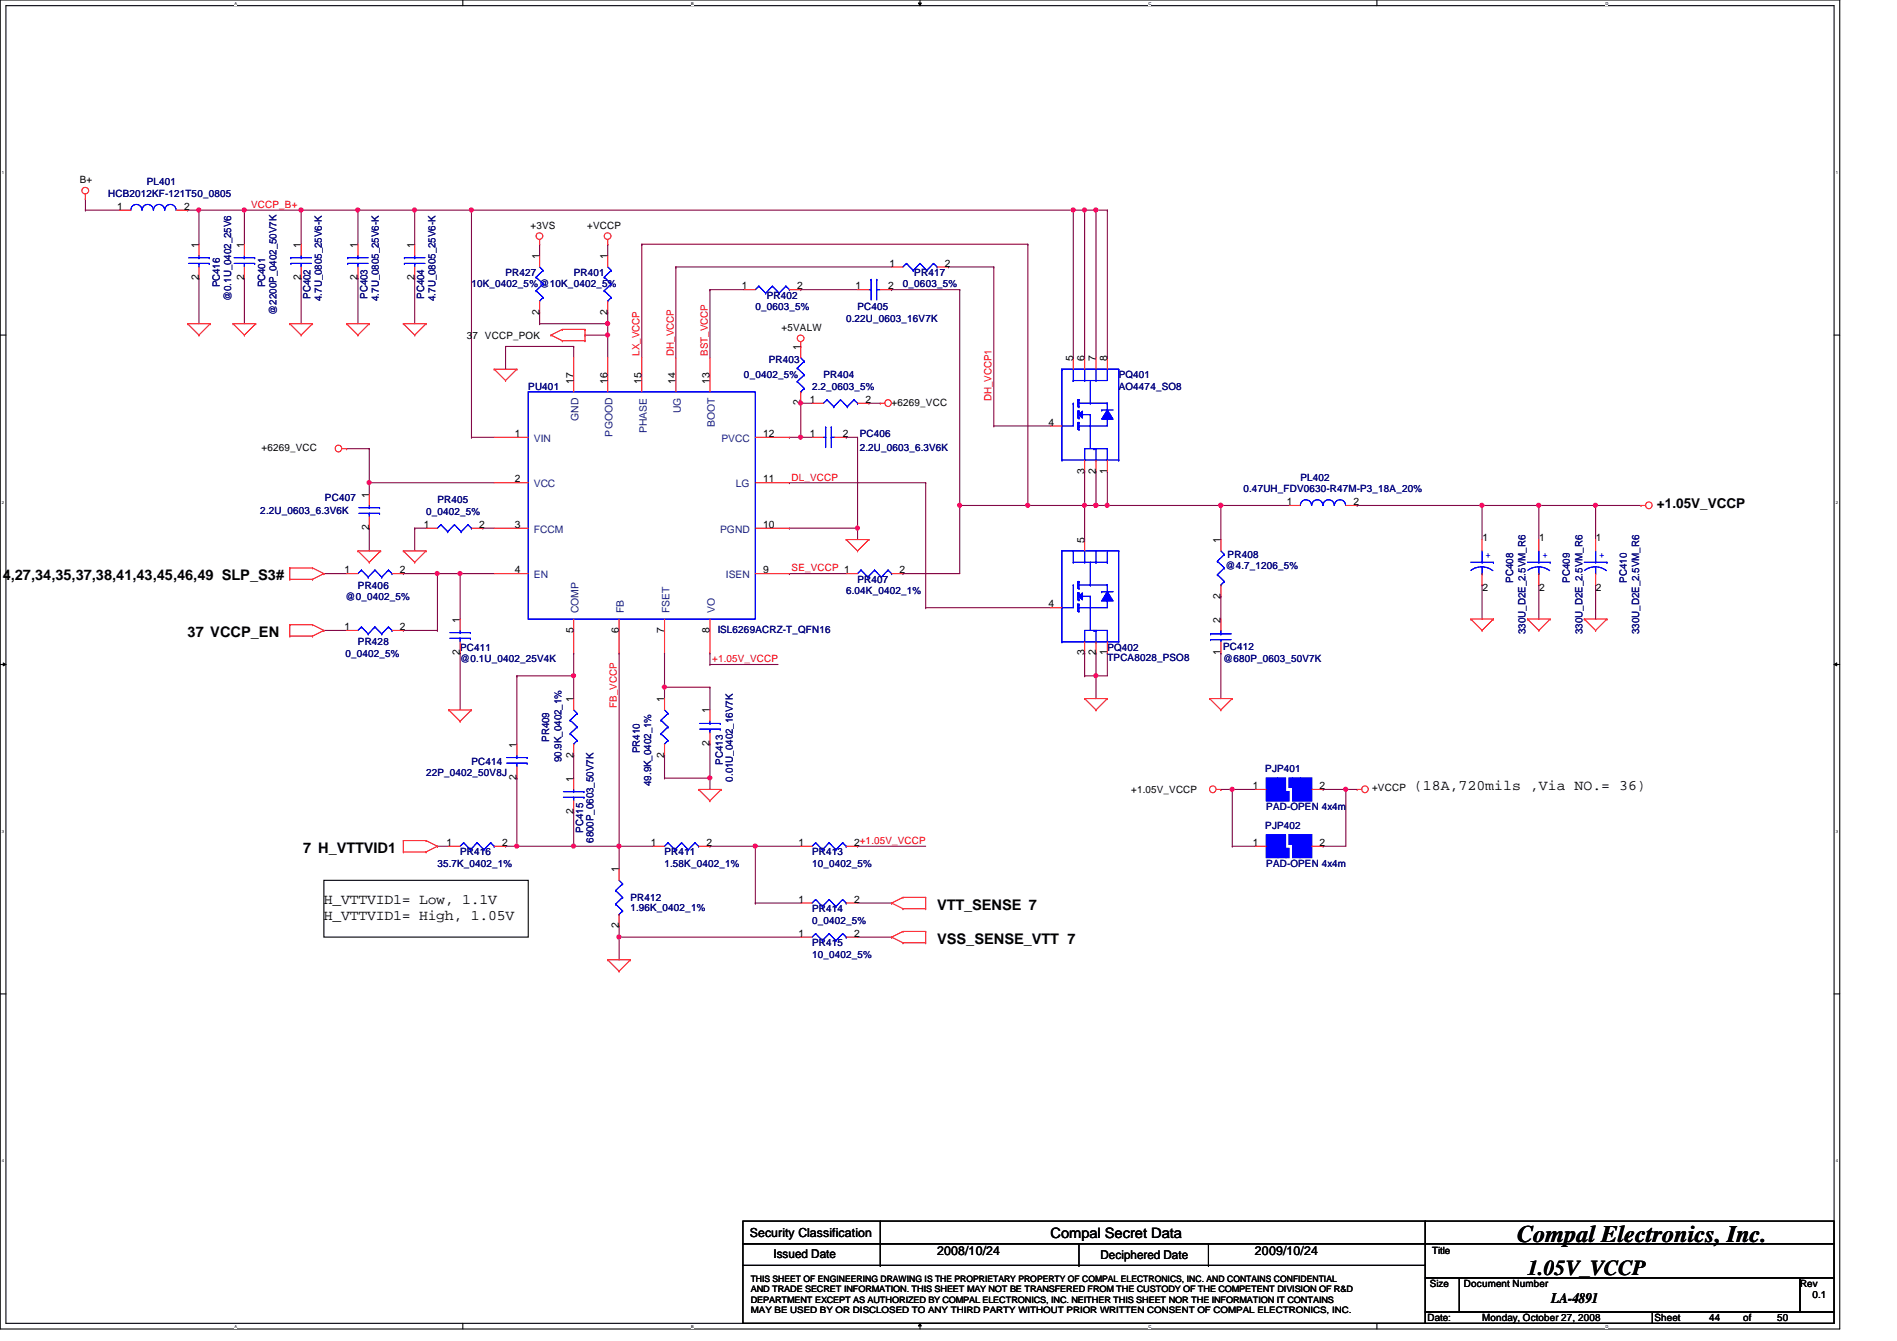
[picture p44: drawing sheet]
<svg xmlns="http://www.w3.org/2000/svg" width="297mm" height="210mm" viewBox="0 0 297 210" stroke-linecap="round" stroke-linejoin="round" font-family="sans-serif">
<defs><g id="words">
<text font-size="3.7" x="237.6" y="194.5">Compal Electronics, Inc.</text>
<text font-size="3.3" x="239.2" y="199.5">1.05V_VCCP</text>
<g font-size="2.3">
<text x="-.8" y="90.8">14,27,34,35,37,38,41,43,45,46,49 SLP_S3#</text>
<text x="29.4" y="99.7">37 VCCP_EN</text>
<text x="221.4" y="123.7">(18A,720mils ,Via NO.= 36)</text>
<text x="47.5" y="133.5">7 H_VTTVID1</text>
<text x="50.7" y="141.4">H_VTTVID1= Low, 1.1V</text>
<text x="50.7" y="143.9">H_VTTVID1= High, 1.05V</text>
<text x="146.7" y="142.4">VTT_SENSE 7</text>
<text x="146.7" y="147.7">VSS_SENSE_VTT 7</text>
<text x="242.9" y="203.9">LA-4891</text>
</g>
<text font-size="2.2" x="164.5" y="193.7">Compal Secret Data</text>
<text font-size="2.1" x="259.5" y="79.5">+1.05V_VCCP</text>
<g font-size="1.9">
<text x="117.4" y="193.6">Security Classification</text>
<text x="121.1" y="196.9">Issued Date</text>
<text x="146.7" y="196.5">2008/10/24</text>
<text x="172.3" y="197.1">Deciphered Date</text>
<text x="196.5" y="196.5">2009/10/24</text>
</g>
<g font-size="1.6">
<text x="12.5" y="28.7">B+</text>
<text x="18.4" y="32.9">1</text>
<text x="28.8" y="32.9">2</text>
<text x="83.1" y="35.8">+3VS</text>
<text x="91.9" y="35.8">+VCCP</text>
<text x="31.1" y="38.8" transform="rotate(-90 31.1 38.8)">1</text>
<text x="38.2" y="38.8" transform="rotate(-90 38.2 38.8)">1</text>
<text x="47.1" y="38.8" transform="rotate(-90 47.1 38.8)">1</text>
<text x="56" y="38.8" transform="rotate(-90 56 38.8)">1</text>
<text x="64.9" y="38.8" transform="rotate(-90 64.9 38.8)">1</text>
<text x="84.5" y="40.6" transform="rotate(-90 84.5 40.6)">1</text>
<text x="95.1" y="40.6" transform="rotate(-90 95.1 40.6)">1</text>
<text x="139.3" y="41.7">1</text>
<text x="148" y="41.7">2</text>
<text x="31.1" y="43.9" transform="rotate(-90 31.1 43.9)">2</text>
<text x="38.2" y="43.9" transform="rotate(-90 38.2 43.9)">2</text>
<text x="47.1" y="43.9" transform="rotate(-90 47.1 43.9)">2</text>
<text x="56" y="43.9" transform="rotate(-90 56 43.9)">2</text>
<text x="64.9" y="43.9" transform="rotate(-90 64.9 43.9)">2</text>
<text x="116.2" y="45.3">1</text>
<text x="124.8" y="45.3">2</text>
<text x="133.9" y="45.3">1</text>
<text x="139.1" y="45.3">2</text>
<text x="73.1" y="53">37 VCCP_POK</text>
<text x="84.5" y="49.2" transform="rotate(-90 84.5 49.2)">2</text>
<text x="95.1" y="49.2" transform="rotate(-90 95.1 49.2)">2</text>
<text x="122.4" y="51.8">+5VALW</text>
<text x="125.3" y="54.8" transform="rotate(-90 125.3 54.8)">1</text>
<text x="168" y="56.6" transform="rotate(-90 168 56.6)">5</text>
<text x="169.8" y="56.6" transform="rotate(-90 169.8 56.6)">6</text>
<text x="171.6" y="56.6" transform="rotate(-90 171.6 56.6)">7</text>
<text x="173.4" y="56.6" transform="rotate(-90 173.4 56.6)">8</text>
<text x="89.8" y="60.1" transform="rotate(-90 89.8 60.1)">17</text>
<text x="95.1" y="60.1" transform="rotate(-90 95.1 60.1)">16</text>
<text x="100.5" y="60.1" transform="rotate(-90 100.5 60.1)">15</text>
<text x="105.8" y="60.1" transform="rotate(-90 105.8 60.1)">14</text>
<text x="111.1" y="60.1" transform="rotate(-90 111.1 60.1)">13</text>
<text x="125.3" y="63.5" transform="rotate(-90 125.3 63.5)">2</text>
<text x="126.8" y="63.1">1</text>
<text x="135.5" y="63.1">2</text>
<text x="139.6" y="63.5">+6269_VCC</text>
<text x="40.9" y="70.6">+6269_VCC</text>
<text x="80.6" y="68.4">1</text>
<text x="119.5" y="68.4">12</text>
<text x="126.8" y="68.4">1</text>
<text x="131.9" y="68.4">2</text>
<text x="164.2" y="66.6">4</text>
<text x="57.8" y="77.9" transform="rotate(-90 57.8 77.9)">1</text>
<text x="80.6" y="75.5">2</text>
<text x="119.5" y="75.5">11</text>
<text x="169.8" y="74.1" transform="rotate(-90 169.8 74.1)">3</text>
<text x="171.6" y="74.1" transform="rotate(-90 171.6 74.1)">2</text>
<text x="173.4" y="74.1" transform="rotate(-90 173.4 74.1)">1</text>
<text x="57.8" y="83" transform="rotate(-90 57.8 83)">2</text>
<text x="66.4" y="82.6">1</text>
<text x="75.1" y="82.6">2</text>
<text x="80.6" y="82.6">3</text>
<text x="119.5" y="82.6">10</text>
<text x="201.5" y="79.1">1</text>
<text x="212" y="79.1">2</text>
<text x="53.9" y="89.7">1</text>
<text x="62.6" y="89.7">2</text>
<text x="80.6" y="89.7">4</text>
<text x="119.5" y="89.7">9</text>
<text x="140.8" y="89.7">2</text>
<text x="169.8" y="85" transform="rotate(-90 169.8 85)">5</text>
<text x="191.1" y="85" transform="rotate(-90 191.1 85)">1</text>
<text x="232.1" y="84.6">1</text>
<text x="241" y="84.6">1</text>
<text x="249.9" y="84.6">1</text>
<text x="164.2" y="95.1">4</text>
<text x="191.1" y="93.7" transform="rotate(-90 191.1 93.7)">2</text>
<text x="232.1" y="92.5">2</text>
<text x="241" y="92.5">2</text>
<text x="249.9" y="92.5">2</text>
<text x="53.9" y="98.6">1</text>
<text x="62.6" y="98.6">2</text>
<text x="72" y="97.5" transform="rotate(-90 72 97.5)">1</text>
<text x="89.8" y="99" transform="rotate(-90 89.8 99)">5</text>
<text x="96.9" y="99" transform="rotate(-90 96.9 99)">6</text>
<text x="104" y="99" transform="rotate(-90 104 99)">7</text>
<text x="111.1" y="99" transform="rotate(-90 111.1 99)">8</text>
<text x="191.1" y="97.5" transform="rotate(-90 191.1 97.5)">2</text>
<text x="72" y="102.6" transform="rotate(-90 72 102.6)">2</text>
<text x="169.8" y="102.6" transform="rotate(-90 169.8 102.6)">3</text>
<text x="171.6" y="102.6" transform="rotate(-90 171.6 102.6)">2</text>
<text x="173.4" y="102.6" transform="rotate(-90 173.4 102.6)">1</text>
<text x="191.1" y="102.6" transform="rotate(-90 191.1 102.6)">1</text>
<text x="89.8" y="109.9" transform="rotate(-90 89.8 109.9)">1</text>
<text x="104" y="109.9" transform="rotate(-90 104 109.9)">1</text>
<text x="111.1" y="111.7" transform="rotate(-90 111.1 111.7)">1</text>
<text x="80.9" y="117" transform="rotate(-90 80.9 117)">1</text>
<text x="89.8" y="118.6" transform="rotate(-90 89.8 118.6)">2</text>
<text x="104" y="118.6" transform="rotate(-90 104 118.6)">2</text>
<text x="111.1" y="116.8" transform="rotate(-90 111.1 116.8)">2</text>
<text x="80.9" y="122.1" transform="rotate(-90 80.9 122.1)">2</text>
<text x="89.8" y="122.3" transform="rotate(-90 89.8 122.3)">1</text>
<text x="177.1" y="124.1">+1.05V_VCCP</text>
<text x="196.2" y="123.5">1</text>
<text x="206.6" y="123.5">2</text>
<text x="214.8" y="123.8">+VCCP</text>
<text x="89.8" y="127.5" transform="rotate(-90 89.8 127.5)">2</text>
<text x="69.9" y="132.4">1</text>
<text x="78.6" y="132.4">2</text>
<text x="96.9" y="136.6" transform="rotate(-90 96.9 136.6)">1</text>
<text x="101.9" y="132.4">1</text>
<text x="110.6" y="132.4">2</text>
<text x="125" y="132.4">1</text>
<text x="133.7" y="132.4">2+1.05V_VCCP</text>
<text x="196.2" y="132.4">1</text>
<text x="206.6" y="132.4">2</text>
<text x="125" y="141.3">1</text>
<text x="133.7" y="141.3">2</text>
<text x="96.9" y="145.2" transform="rotate(-90 96.9 145.2)">2</text>
<text x="125" y="146.6">1</text>
<text x="133.7" y="146.6">2</text>
<text x="224.2" y="196.3">Title</text>
<text x="223.9" y="201.5">Size</text>
<text x="229.2" y="201.5">Document Number</text>
<text x="281.9" y="201.5">Rev</text>
<text x="283.8" y="203.2">0.1</text>
<text x="223.5" y="206.8">Date:</text>
<text x="232.1" y="206.8">Monday, October 27, 2008</text>
<text x="259.1" y="206.8">Sheet</text>
<text x="267.6" y="206.8">44</text>
<text x="273" y="206.8">of</text>
<text x="278.3" y="206.8">50</text>
</g>
<g font-size="1.6" fill="#000080">
<text x="23" y="29">PL401</text>
<text x="16.9" y="30.8">HCB2012KF-121T50_0805</text>
<text x="34.4" y="45" transform="rotate(-90 34.4 45)">PC416</text>
<text x="36.2" y="47.1" transform="rotate(-90 36.2 47.1)">@0.1U_0402_25V6</text>
<text x="41.5" y="45" transform="rotate(-90 41.5 45)">PC401</text>
<text x="48.6" y="46.8" transform="rotate(-90 48.6 46.8)">PC402</text>
<text x="50.4" y="47.1" transform="rotate(-90 50.4 47.1)">4.7U_0805_25V6-K</text>
<text x="57.5" y="46.8" transform="rotate(-90 57.5 46.8)">PC403</text>
<text x="59.3" y="47.1" transform="rotate(-90 59.3 47.1)">4.7U_0805_25V6-K</text>
<text x="66.4" y="46.8" transform="rotate(-90 66.4 46.8)">PC404</text>
<text x="68.2" y="47.1" transform="rotate(-90 68.2 47.1)">4.7U_0805_25V6-K</text>
<text x="73.8" y="45">10K_0402_5%@10K_0402_5%</text>
<text x="79.2" y="43.2">PR427</text>
<text x="89.8" y="43.2">PR401</text>
<text x="120.1" y="46.8">PR402</text>
<text x="141.4" y="45">0_0603_5%</text>
<text x="143.2" y="43.2">PR417</text>
<text x="43.3" y="49.2" transform="rotate(-90 43.3 49.2)">@2200P_0402_50V7K</text>
<text x="118.3" y="48.6">0_0603_5%</text>
<text x="132.5" y="50.3">0.22U_0603_16V7K</text>
<text x="134.3" y="48.6">PC405</text>
<text x="116.5" y="59.2">0_0402_5%</text>
<text x="120.4" y="56.9">PR403</text>
<text x="128.9" y="59.2">PR404</text>
<text x="175.2" y="59.2">PQ401</text>
<text x="82.7" y="61">PU401</text>
<text x="127.2" y="61">2.2_0603_5%</text>
<text x="175.2" y="61">AO4474_SO8</text>
<text x="134.6" y="68.5">PC406</text>
<text x="134.6" y="70.6">2.2U_0603_6.3V6K</text>
<text x="194.7" y="77">0.47UH_FDV0630-R47M-P3_18A_20%</text>
<text x="203.6" y="75.2">PL402</text>
<text x="40.8" y="80.4">2.2U_0603_6.3V6K</text>
<text x="50.9" y="78.4">PC407</text>
<text x="66.7" y="80.6">0_0402_5%</text>
<text x="68.5" y="78.8">PR405</text>
<text x="191.9" y="89.1">@4.7_1206_5%</text>
<text x="192.2" y="87.3">PR408</text>
<text x="54.1" y="93.9">@0_0402_5%</text>
<text x="56" y="92.1">PR406</text>
<text x="132.5" y="93">6.04K_0402_1%</text>
<text x="134.3" y="91.2">PR407</text>
<text x="236.9" y="91.2" transform="rotate(-90 236.9 91.2)">PC408</text>
<text x="245.8" y="91.2" transform="rotate(-90 245.8 91.2)">PC409</text>
<text x="254.7" y="91.2" transform="rotate(-90 254.7 91.2)">PC410</text>
<text x="56" y="101">PR428</text>
<text x="72" y="101.9">PC411</text>
<text x="112.4" y="99.1">ISL6269ACRZ-T_QFN16</text>
<text x="173.4" y="101.9">PQ402</text>
<text x="191.5" y="101.7">PC412</text>
<text x="238.9" y="99.2" transform="rotate(-90 238.9 99.2)">330U_D2E_2.5VM_R6</text>
<text x="247.8" y="99.2" transform="rotate(-90 247.8 99.2)">330U_D2E_2.5VM_R6</text>
<text x="256.7" y="99.2" transform="rotate(-90 256.7 99.2)">330U_D2E_2.5VM_R6</text>
<text x="54.1" y="102.8">0_0402_5%</text>
<text x="72" y="103.7">@0.1U_0402_25V4K</text>
<text x="173.4" y="103.5">TPCA8028_PSO8</text>
<text x="191.5" y="103.7">@680P_0603_50V7K</text>
<text x="73.8" y="119.7">PC414</text>
<text x="86" y="116.1" transform="rotate(-90 86 116.1)">PR409</text>
<text x="87.9" y="119.3" transform="rotate(-90 87.9 119.3)">90.9K_0402_1%</text>
<text x="100.2" y="117.9" transform="rotate(-90 100.2 117.9)">PR410</text>
<text x="113.2" y="119.7" transform="rotate(-90 113.2 119.7)">PC413</text>
<text x="66.7" y="121.5">22P_0402_50V8J</text>
<text x="102" y="123" transform="rotate(-90 102 123)">49.9K_0402_1%</text>
<text x="114.8" y="122.3" transform="rotate(-90 114.8 122.3)">0.01U_0402_16V7K</text>
<text x="198.1" y="120.9">PJP401</text>
<text x="91.3" y="130.3" transform="rotate(-90 91.3 130.3)">PC415</text>
<text x="92.9" y="131.9" transform="rotate(-90 92.9 131.9)">6800P_0603_50V7K</text>
<text x="198.1" y="129.8">PJP402</text>
<text x="198.3" y="126.8">PAD-OPEN 4x4m</text>
<text x="68.5" y="135.7">35.7K_0402_1%</text>
<text x="72" y="133.9">PR416</text>
<text x="104.1" y="133.9">PR411</text>
<text x="104.1" y="135.7">1.58K_0402_1%</text>
<text x="127.2" y="133.9">PR413</text>
<text x="127.2" y="135.7">10_0402_5%</text>
<text x="198.3" y="135.7">PAD-OPEN 4x4m</text>
<text x="98.7" y="141">PR412</text>
<text x="98.7" y="142.6">1.96K_0402_1%</text>
<text x="127.2" y="142.8">PR414</text>
<text x="127.2" y="144.6">0_0402_5%</text>
<text x="127.2" y="148.1">PR415</text>
<text x="127.2" y="149.9">10_0402_5%</text>
</g>
<g font-size="1.6" fill="#f00">
<text x="39.3" y="32.6">VCCP_B+</text>
<text x="100.2" y="55.7" transform="rotate(-90 100.2 55.7)">LX_VCCP</text>
<text x="105.5" y="55.7" transform="rotate(-90 105.5 55.7)">DH_VCCP</text>
<text x="110.8" y="55.7" transform="rotate(-90 110.8 55.7)">BST_VCCP</text>
<text x="155.3" y="62.8" transform="rotate(-90 155.3 62.8)">DH_VCCP1</text>
<text x="123.9" y="75.2">DL_VCCP</text>
<text x="123.9" y="89.5">SE_VCCP 1</text>
<text x="111.5" y="103.7">+1.05V_VCCP</text>
<text x="96.6" y="110.8" transform="rotate(-90 96.6 110.8)">FB_VCCP</text>
</g>
<g font-size="1.6" fill="#004080">
<text x="90.6" y="65.9" transform="rotate(-90 90.6 65.9)">GND</text>
<text x="106.6" y="64.7" transform="rotate(-90 106.6 64.7)">UG</text>
<text x="83.6" y="69.2">VIN</text>
<text x="95.9" y="68.3" transform="rotate(-90 95.9 68.3)">PGOOD</text>
<text x="101.3" y="67.8" transform="rotate(-90 101.3 67.8)">PHASE</text>
<text x="111.9" y="66.9" transform="rotate(-90 111.9 66.9)">BOOT</text>
<text x="113" y="69.2">PVCC</text>
<text x="83.6" y="76.3">VCC</text>
<text x="115.2" y="76.3">LG</text>
<text x="83.6" y="83.4">FCCM</text>
<text x="112.8" y="83.4">PGND</text>
<text x="83.6" y="90.5">EN</text>
<text x="113.7" y="90.5">ISEN</text>
<text x="90.6" y="96" transform="rotate(-90 90.6 96)">COMP</text>
<text x="97.7" y="96" transform="rotate(-90 97.7 96)">FB</text>
<text x="104.8" y="96" transform="rotate(-90 104.8 96)">FSET</text>
<text x="111.9" y="96" transform="rotate(-90 111.9 96)">VO</text>
</g>
<g font-size="1.6" fill="#00f">
<text x="232.6" y="87.3">+</text>
<text x="241.5" y="87.3">+</text>
<text x="250.4" y="87.3">+</text>
</g>
<g font-size="1.4">
<text x="117.6" y="200.6">THIS SHEET OF ENGINEERING DRAWING IS THE PROPRIETARY PROPERTY OF COMPAL ELECTRONICS, INC. AND CONTAINS CONFIDENTIAL</text>
<text x="117.6" y="202.3">AND TRADE SECRET INFORMATION. THIS SHEET MAY NOT BE TRANSFERED FROM THE CUSTODY OF THE COMPETENT DIVISION OF R&amp;D</text>
<text x="117.6" y="203.9">DEPARTMENT EXCEPT AS AUTHORIZED BY COMPAL ELECTRONICS, INC. NEITHER THIS SHEET NOR THE INFORMATION IT CONTAINS</text>
<text x="117.6" y="205.6">MAY BE USED BY OR DISCLOSED TO ANY THIRD PARTY WITHOUT PRIOR WRITTEN CONSENT OF COMPAL ELECTRONICS, INC.</text>
</g>
<g font-size=".6">
<text x="36.7" y=".7">A</text>
<text x="108.2" y=".7">B</text>
<text x="179.8" y=".7">C</text>
<text x="251.4" y=".7">D</text>
<text x=".3" y="27.3">1</text>
<text x="287.4" y="27.3">1</text>
<text x=".3" y="78.8">2</text>
<text x="287.4" y="78.8">2</text>
<text x=".3" y="130.4">3</text>
<text x="287.4" y="130.4">3</text>
<text x=".3" y="181.9">4</text>
<text x="287.4" y="181.9">4</text>
<text x="36.7" y="207.9">A</text>
<text x="108.2" y="207.9">B</text>
<text x="179.8" y="207.9">C</text>
<text x="251.4" y="207.9">D</text>
</g>
</g></defs>
<path d="M0 0h288.1v208h-288.1zM.9 .9h286.3v206.2h-286.3z" fill="none" stroke="#000" stroke-width=".17"/>
<g fill="#fff">
<path d="M36.7 .1h.4v.7h-.4z"/>
<path d="M36.7 207.3h.4v.7h-.4z"/>
</g>
<path d="M72.5 0v.9M72.5 207.1v.9" fill="none" stroke="#000" stroke-width=".17"/>
<g fill="#fff">
<path d="M108.2 .1h.5v.7h-.5z"/>
<path d="M108.2 207.3h.5v.7h-.5z"/>
</g>
<path d="M144.1 0v.9M144.1 207.1v.9" fill="none" stroke="#000" stroke-width=".17"/>
<path d="M143.8 .5h.5l-.2 .4zM144.1 207.1l.2 .5h-.5z" fill="#000"/>
<path d="M143.8 .5h.5l-.2 .4zM144.1 207.1l.2 .5h-.5z" fill="none" stroke="#000" stroke-width=".16"/>
<g fill="#fff">
<path d="M179.8 .1h.5v.7h-.5z"/>
<path d="M179.8 207.3h.5v.7h-.5z"/>
</g>
<path d="M215.6 0v.9M215.6 207.1v.9" fill="none" stroke="#000" stroke-width=".17"/>
<g fill="#fff">
<path d="M251.4 .1h.4v.7h-.4z"/>
<path d="M251.4 207.3h.4v.7h-.4z"/>
<path d="M.3 26.7h.3v.7h-.3z"/>
<path d="M287.4 26.7h.4v.7h-.4z"/>
<path d="M.3 78.2h.3v.8h-.3z"/>
<path d="M287.4 78.2h.4v.8h-.4z"/>
</g>
<path d="M0 52.5h.9M287.2 52.5h.9" fill="none" stroke="#000" stroke-width=".17"/>
<g fill="#fff">
<path d="M.3 129.8h.3v.7h-.3z"/>
<path d="M287.4 129.8h.4v.7h-.4z"/>
</g>
<path d="M0 104h.9M287.2 104h.9" fill="none" stroke="#000" stroke-width=".17"/>
<path d="M.5 103.8l.4 .2-.4 .2zM287.2 104l.4-.2v.4z" fill="#000"/>
<path d="M.5 103.8l.4 .2-.4 .2zM287.2 104l.4-.2v.4z" fill="none" stroke="#000" stroke-width=".16"/>
<g fill="#fff">
<path d="M.3 181.4h.3v.7h-.3z"/>
<path d="M287.4 181.4h.4v.7h-.4z"/>
</g>
<path d="M0 155.6h.9M287.2 155.6h.9" fill="none" stroke="#000" stroke-width=".17"/>
<path d="M73.8 32.9h.1M73.8 32.9h94.3M168.1 32.9h.1M168.1 32.9v23.1M193 123.6h.1M193 123.6h3.5M210.7 123.6h.1M210.7 123.6h1.8" fill="none" stroke="#800040" stroke-width=".17"/>
<circle cx="168" cy="32.9" r=".32" fill="#f0f"/>
<circle cx="168" cy="32.9" r=".32" fill="none" stroke="#f0f" stroke-width=".17"/>
<circle cx="73.8" cy="32.9" r=".32" fill="#f0f"/>
<circle cx="73.8" cy="32.9" r=".32" fill="none" stroke="#f0f" stroke-width=".17"/>
<path d="M171.6 32.9h.1M171.6 32.9h1.8M171.6 32.9v23.1" fill="none" stroke="#800040" stroke-width=".17"/>
<circle cx="171.6" cy="32.9" r=".32" fill="#f0f"/>
<circle cx="171.6" cy="32.9" r=".32" fill="none" stroke="#f0f" stroke-width=".17"/>
<g fill="none" stroke="#800040" stroke-width=".17">
<path d="M173.4 32.9h.1M173.4 32.9v23.1M68.5 89.8h.1M68.5 89.8h3.5M72 89.8h.1M72 89.8v7.1M141.4 89.8h.1M141.4 89.8h8.9M72 102.2h.1M72 102.2v8.9M169.8 105.8h.1M169.8 105.8h1.8"/>
<path d="M171.6 105.8h.1M171.6 105.8v3.5"/>
</g>
<circle cx="171.6" cy="105.8" r=".32" fill="#f0f"/>
<circle cx="171.6" cy="105.8" r=".32" fill="none" stroke="#f0f" stroke-width=".17"/>
<path d="M31.2 32.9h.1M31.2 32.9h7.1M171.6 105.8h.1M171.6 105.8h1.8" fill="none" stroke="#800040" stroke-width=".17"/>
<circle cx="31.1" cy="32.9" r=".32" fill="#f0f"/>
<circle cx="31.1" cy="32.9" r=".32" fill="none" stroke="#f0f" stroke-width=".17"/>
<path d="M96.9 132.5h.1M96.9 132.5h5.4" fill="none" stroke="#800040" stroke-width=".17"/>
<circle cx="96.9" cy="132.4" r=".32" fill="#f0f"/>
<circle cx="96.9" cy="132.4" r=".32" fill="none" stroke="#f0f" stroke-width=".17"/>
<path d="M144.9 95.1h.1M144.9 95.1h19.6M104.1 107.6h.1M104.1 107.6v1.7M111.2 104h.1M111.2 102.2h.1M111.2 104h10.6M111.2 102.2v1.8" fill="none" stroke="#800040" stroke-width=".17"/>
<circle cx="104" cy="107.5" r=".32" fill="#f0f"/>
<circle cx="104" cy="107.5" r=".32" fill="none" stroke="#f0f" stroke-width=".17"/>
<path d="M57.8 75.6h.1M57.8 75.6v1.7M111.2 107.6h.1M111.2 107.6v3.5M96.9 132.5h.1M96.9 132.5v3.5M104.1 121.8h.1M104.1 121.8h7.1M111.2 121.8h.1M111.2 121.8v1.8M118.3 132.5h.1M118.3 132.5h7.1" fill="none" stroke="#800040" stroke-width=".17"/>
<circle cx="111.1" cy="121.8" r=".32" fill="#f0f"/>
<circle cx="111.1" cy="121.8" r=".32" fill="none" stroke="#f0f" stroke-width=".17"/>
<g fill="none" stroke="#800040" stroke-width=".17">
<path d="M80.9 105.8h.1M80.9 105.8v10.7M80.9 105.8h8.9M89.8 105.8h.1M89.8 105.8v3.5M104.1 118.2h.1M104.1 107.6h.1M104.1 102.2h.1M104.1 102.2v5.4M104.1 118.2v3.6M104.1 107.6h7.1M111.2 116.5h.1"/>
<path d="M111.2 116.5v5.3"/>
</g>
<circle cx="89.8" cy="105.8" r=".32" fill="#f0f"/>
<circle cx="89.8" cy="105.8" r=".32" fill="none" stroke="#f0f" stroke-width=".17"/>
<path d="M89.8 118.2h.1M89.8 118.2v3.6M80.9 121.8h.1M80.9 121.8v10.7" fill="none" stroke="#800040" stroke-width=".17"/>
<circle cx="80.9" cy="132.4" r=".32" fill="#f0f"/>
<circle cx="80.9" cy="132.4" r=".32" fill="none" stroke="#f0f" stroke-width=".17"/>
<path d="M80.9 132.5h.1M80.9 132.5h8.9" fill="none" stroke="#800040" stroke-width=".17"/>
<circle cx="89.8" cy="132.4" r=".32" fill="#f0f"/>
<circle cx="89.8" cy="132.4" r=".32" fill="none" stroke="#f0f" stroke-width=".17"/>
<path d="M95.2 38.2h.1M95.2 38.2v1.8M100.5 38.2h.1M100.5 38.2v17.8M100.5 38.2h60.4M160.9 38.2h.1M160.9 38.2v40.9M89.8 127.1h.1M89.8 132.5h.1M89.8 127.1v5.4M89.8 132.5h7.1" fill="none" stroke="#800040" stroke-width=".17"/>
<circle cx="160.9" cy="79.1" r=".32" fill="#f0f"/>
<circle cx="160.9" cy="79.1" r=".32" fill="none" stroke="#f0f" stroke-width=".17"/>
<g fill="none" stroke="#800040" stroke-width=".17">
<path d="M38.3 32.9h.1M38.3 32.9h8.9M47.2 32.9h.1M47.2 32.9v5.3M105.8 41.8h.1M105.8 41.8v14.2M148.5 41.8h.1M148.5 41.8h7.1M155.6 41.8h.1M155.6 41.8v24.9M155.6 66.7h.1M155.6 66.7h8.9"/>
<path d="M96.9 102.2h.1M96.9 102.2v30.3"/>
</g>
<circle cx="38.2" cy="32.9" r=".32" fill="#f0f"/>
<circle cx="38.2" cy="32.9" r=".32" fill="none" stroke="#f0f" stroke-width=".17"/>
<g fill="none" stroke="#800040" stroke-width=".17">
<path d="M38.3 32.9h.1M38.3 32.9v5.3M73.8 32.9h.1M73.8 32.9v35.6M168.1 32.9h.1M168.1 32.9h1.7M38.3 43.6h.1M38.3 43.6v7.1M47.2 43.6h.1M47.2 43.6v7.1M73.8 68.5h.1M73.8 68.5h3.6"/>
<path d="M171.6 73.8h.1M171.6 73.8v5.3"/>
</g>
<circle cx="171.6" cy="79.1" r=".32" fill="#f0f"/>
<circle cx="171.6" cy="79.1" r=".32" fill="none" stroke="#f0f" stroke-width=".17"/>
<path d="M169.8 32.9h.1M169.8 32.9v23.1" fill="none" stroke="#800040" stroke-width=".17"/>
<circle cx="169.8" cy="32.9" r=".32" fill="#f0f"/>
<circle cx="169.8" cy="32.9" r=".32" fill="none" stroke="#f0f" stroke-width=".17"/>
<path d="M111.2 45.3h.1M111.2 45.3v10.7M111.2 45.3h5.3M57.8 75.6h.1M57.8 75.6h19.6M169.8 73.8h.1M169.8 73.8v5.3" fill="none" stroke="#800040" stroke-width=".17"/>
<circle cx="57.8" cy="75.5" r=".32" fill="#f0f"/>
<circle cx="57.8" cy="75.5" r=".32" fill="none" stroke="#f0f" stroke-width=".17"/>
<g fill="none" stroke="#800040" stroke-width=".17">
<path d="M64.9 32.9h.1M64.9 32.9h8.9M150.3 45.3h.1M150.3 45.3v44.5M54.3 70.2h.1M54.3 70.2h3.5M123.6 75.6h.1M123.6 68.5h.1M123.6 75.6h21.3M123.6 68.5h1.8M125.4 63.1h.1M125.4 63.1h1.8"/>
<path d="M132.5 68.5h.1M132.5 68.5h1.8M134.3 68.5h.1M134.3 68.5v14.2M150.3 79.1h.1M150.3 79.1h19.5M160.9 79.1h.1M57.8 82.7h.1M57.8 82.7v3.5M64.9 82.7h.1M64.9 82.7h1.8M64.9 82.7v3.5"/>
<path d="M75.6 82.7h.1M75.6 82.7h1.8M191.2 93.3h.1M191.2 93.3v3.6M191.2 102.2h.1M191.2 102.2v7.1M96.9 146.7h.1M96.9 146.7v3.5"/>
</g>
<circle cx="150.3" cy="79.1" r=".32" fill="#f0f"/>
<circle cx="150.3" cy="79.1" r=".32" fill="none" stroke="#f0f" stroke-width=".17"/>
<path d="M57.8 70.2h.1M57.8 70.2v5.4M191.2 79.1h.1M191.2 79.1h10.6M89.8 102.2h.1M89.8 102.2v3.6" fill="none" stroke="#800040" stroke-width=".17"/>
<circle cx="191.1" cy="79.1" r=".32" fill="#f0f"/>
<circle cx="191.1" cy="79.1" r=".32" fill="none" stroke="#f0f" stroke-width=".17"/>
<path d="M169.8 79.1h.1M169.8 79.1h1.8M173.4 79.1h.1M173.4 79.1h17.8" fill="none" stroke="#800040" stroke-width=".17"/>
<circle cx="191.1" cy="79.1" r=".32" fill="#f0f"/>
<circle cx="191.1" cy="79.1" r=".32" fill="none" stroke="#f0f" stroke-width=".17"/>
<circle cx="173.4" cy="79.1" r=".32" fill="#f0f"/>
<circle cx="173.4" cy="79.1" r=".32" fill="none" stroke="#f0f" stroke-width=".17"/>
<path d="M72 89.8h.1M72 89.8h5.4" fill="none" stroke="#800040" stroke-width=".17"/>
<circle cx="72" cy="89.8" r=".32" fill="#f0f"/>
<circle cx="72" cy="89.8" r=".32" fill="none" stroke="#f0f" stroke-width=".17"/>
<g fill="none" stroke="#800040" stroke-width=".17">
<path d="M79.2 54.2h.1M79.2 54.2h10.6M79.2 54.2v3.6M89.8 54.2h.1M89.8 54.2v1.8M125.4 63.1h.1M125.4 63.1v5.4M136.1 63.1h.1M136.1 63.1h1.7M191.2 79.1h.1M191.2 79.1v5.4M50.7 89.8h.1"/>
<path d="M50.7 89.8h3.6"/>
</g>
<circle cx="125.4" cy="68.4" r=".32" fill="#f0f"/>
<circle cx="125.4" cy="68.4" r=".32" fill="none" stroke="#f0f" stroke-width=".17"/>
<circle cx="125.4" cy="63.1" r=".32" fill="#f0f"/>
<circle cx="125.4" cy="63.1" r=".32" fill="none" stroke="#f0f" stroke-width=".17"/>
<path d="M125.4 68.5h.1M125.4 68.5h1.8M144.9 75.6h.1M144.9 75.6v19.5M173.4 73.8h.1M173.4 73.8v5.3M123.6 89.8h.1M123.6 82.7h.1M123.6 89.8h8.9M123.6 82.7h10.7M134.3 82.7h.1M134.3 82.7v1.8" fill="none" stroke="#800040" stroke-width=".17"/>
<circle cx="134.3" cy="82.7" r=".32" fill="#f0f"/>
<circle cx="134.3" cy="82.7" r=".32" fill="none" stroke="#f0f" stroke-width=".17"/>
<path d="M169.8 79.1h.1M169.8 79.1v5.4M212.5 79.1h.1M212.5 79.1h19.6" fill="none" stroke="#800040" stroke-width=".17"/>
<circle cx="169.8" cy="79.1" r=".32" fill="#f0f"/>
<circle cx="169.8" cy="79.1" r=".32" fill="none" stroke="#f0f" stroke-width=".17"/>
<g fill="none" stroke="#800040" stroke-width=".17">
<path d="M169.8 32.9h.1M169.8 32.9h1.8M125.4 45.3h.1M125.4 45.3h8.9M139.6 45.3h.1M139.6 45.3h10.7M249.8 79.1h.1M249.8 79.1h7.2M169.8 102.2h.1M169.8 102.2v3.6M171.6 102.2h.1M171.6 102.2v3.6"/>
<path d="M173.4 102.2h.1M173.4 102.2v3.6"/>
</g>
<circle cx="249.8" cy="79.1" r=".32" fill="#f0f"/>
<circle cx="249.8" cy="79.1" r=".32" fill="none" stroke="#f0f" stroke-width=".17"/>
<path d="M193 132.5h.1M193 123.6h.1M193 132.5h3.5M193 123.6v8.9" fill="none" stroke="#800040" stroke-width=".17"/>
<circle cx="192.9" cy="123.5" r=".32" fill="#f0f"/>
<circle cx="192.9" cy="123.5" r=".32" fill="none" stroke="#f0f" stroke-width=".17"/>
<path d="M191.2 123.6h.1M191.2 123.6h1.8M207.2 132.5h.1M210.7 123.6h.1M210.7 123.6v8.9h-3.5" fill="none" stroke="#800040" stroke-width=".17"/>
<circle cx="210.7" cy="123.5" r=".32" fill="#f0f"/>
<circle cx="210.7" cy="123.5" r=".32" fill="none" stroke="#f0f" stroke-width=".17"/>
<path d="M232.1 79.1h.1M232.1 79.1v5.4M232.1 79.1h8.9M241 79.1h.1M241 79.1v5.4M232.1 91.6h.1M232.1 91.6v5.3M241 91.6h.1M241 91.6v5.3M207.2 123.6h.1M207.2 123.6h3.5" fill="none" stroke="#800040" stroke-width=".17"/>
<circle cx="232" cy="79.1" r=".32" fill="#f0f"/>
<circle cx="232" cy="79.1" r=".32" fill="none" stroke="#f0f" stroke-width=".17"/>
<path d="M241 79.1h.1M241 79.1h8.8M249.8 79.1h.1M249.8 79.1v5.4M249.8 91.6h.1M249.8 91.6v5.3" fill="none" stroke="#800040" stroke-width=".17"/>
<circle cx="240.9" cy="79.1" r=".32" fill="#f0f"/>
<circle cx="240.9" cy="79.1" r=".32" fill="none" stroke="#f0f" stroke-width=".17"/>
<path d="M56 32.9h.1M56 32.9v5.3" fill="none" stroke="#800040" stroke-width=".17"/>
<circle cx="56" cy="32.9" r=".32" fill="#f0f"/>
<circle cx="56" cy="32.9" r=".32" fill="none" stroke="#f0f" stroke-width=".17"/>
<path d="M47.2 32.9h.1M47.2 32.9h8.8" fill="none" stroke="#800040" stroke-width=".17"/>
<circle cx="47.1" cy="32.9" r=".32" fill="#f0f"/>
<circle cx="47.1" cy="32.9" r=".32" fill="none" stroke="#f0f" stroke-width=".17"/>
<path d="M13.4 31.1h.1M13.4 32.9h.1M13.4 31.1v1.8M13.4 32.9h5.3M64.9 32.9h.1M64.9 32.9v5.3M56 43.6h.1M56 43.6v7.1" fill="none" stroke="#800040" stroke-width=".17"/>
<circle cx="64.9" cy="32.9" r=".32" fill="#f0f"/>
<circle cx="64.9" cy="32.9" r=".32" fill="none" stroke="#f0f" stroke-width=".17"/>
<path d="M56 32.9h.1M56 32.9h8.9M64.9 43.6h.1M64.9 43.6v7.1M171.6 79.1h.1M171.6 79.1h1.8" fill="none" stroke="#800040" stroke-width=".17"/>
<circle cx="171.6" cy="79.1" r=".32" fill="#f0f"/>
<circle cx="171.6" cy="79.1" r=".32" fill="none" stroke="#f0f" stroke-width=".17"/>
<path d="M95.2 52.5h.1M95.2 52.5v3.5" fill="none" stroke="#800040" stroke-width=".17"/>
<circle cx="95.1" cy="52.4" r=".32" fill="#f0f"/>
<circle cx="95.1" cy="52.4" r=".32" fill="none" stroke="#f0f" stroke-width=".17"/>
<path d="M91.6 52.5h.1M95.2 50.7h.1M95.2 50.7v1.8h-3.6M118.3 132.5v8.9M134.3 132.5h.1M134.3 132.5h10.6M118.3 141.4h.1" fill="none" stroke="#800040" stroke-width=".17"/>
<circle cx="118.3" cy="132.4" r=".32" fill="#f0f"/>
<circle cx="118.3" cy="132.4" r=".32" fill="none" stroke="#f0f" stroke-width=".17"/>
<path d="M111.2 132.5h.1M111.2 132.5h7.1M96.9 146.7h.1M96.9 146.7h28.5" fill="none" stroke="#800040" stroke-width=".17"/>
<circle cx="96.9" cy="146.7" r=".32" fill="#f0f"/>
<circle cx="96.9" cy="146.7" r=".32" fill="none" stroke="#f0f" stroke-width=".17"/>
<g fill="none" stroke="#800040" stroke-width=".17">
<path d="M68.5 98.7h.1M68.5 89.8v8.9M68.5 132.5h.1M68.5 132.5h1.8M79.2 132.5h.1M79.2 132.5h1.7M96.9 144.9h.1M96.9 144.9v1.8M118.3 141.4h.1M118.3 141.4h7.1M134.3 146.7h5.3M134.3 141.4h5.3"/>
<path d="M139.6 146.7h.1M139.6 141.4h.1"/>
</g>
<circle cx="68.5" cy="89.8" r=".32" fill="#f0f"/>
<circle cx="68.5" cy="89.8" r=".32" fill="none" stroke="#f0f" stroke-width=".17"/>
<path d="M84.5 50.7h.1M84.5 50.7h10.7M63.2 89.8h.1M63.2 98.7h.1M63.2 89.8h5.3M63.2 98.7h5.3" fill="none" stroke="#800040" stroke-width=".17"/>
<circle cx="95.1" cy="50.6" r=".32" fill="#f0f"/>
<circle cx="95.1" cy="50.6" r=".32" fill="none" stroke="#f0f" stroke-width=".17"/>
<g fill="none" stroke="#800040" stroke-width=".17">
<path d="M29.4 32.9h.1M29.4 32.9h1.8M31.2 32.9h.1M31.2 32.9v5.3M84.5 38.2h.1M84.5 38.2v1.8M31.2 43.6h.1M31.2 43.6v7.1M84.5 48.9h.1M84.5 48.9v1.8M95.2 48.9h.1M95.2 48.9v1.8"/>
<path d="M105.8 41.8h.1M105.8 41.8h33.8M50.7 98.7h.1M50.7 98.7h3.6"/>
</g>
<g fill="none" stroke="#f00" stroke-width=".17">
<path d="M13.4 31.1h.1M13.4 30.4v.7M84.5 38.2h.1M84.5 37.5v.7M95.2 38.2h.1M95.2 37.5v.7M29.4 50.7h.1M29.4 50.7h3.5M29.4 50.7l1.8 1.8M31.2 52.5h.1M32.9 50.7h.1M32.9 50.7l-1.7 1.8"/>
<path d="M36.5 50.7h.1M36.5 50.7h3.5M36.5 50.7l1.8 1.8M38.3 52.5h.1M40 50.7h.1M40 50.7l-1.7 1.8M45.4 50.7h.1M45.4 50.7h3.5M45.4 50.7l1.8 1.8M47.2 52.5h.1M48.9 50.7h.1M48.9 50.7l-1.7 1.8"/>
<path d="M54.3 50.7h.1M54.3 50.7h3.5M54.3 50.7l1.7 1.8M56 52.5h.1M57.8 50.7h.1M57.8 50.7l-1.8 1.8M63.2 50.7h.1M63.2 50.7h3.5M63.2 50.7l1.7 1.8M64.9 52.5h.1M66.7 50.7h.1M66.7 50.7l-1.8 1.8"/>
<path d="M77.4 57.8h.1M77.4 57.8h3.5M77.4 57.8l1.8 1.8M79.2 59.6h.1M80.9 57.8h.1M80.9 57.8l-1.7 1.8M86.3 52.5h.1M86.3 52.5l1.7 .8M88 51.6h.1M88 53.3h.1M88 51.6l-1.7 .9M88 51.6h3.6"/>
<path d="M88 53.3h3.6M91.6 51.6h.1M91.6 53.3h.1M91.6 51.6v1.7M125.4 54.2h.1M125.4 53.5v.7M53.5 70.2h.8M54.3 70.2h.1M137.8 63.1h.1M137.8 63.1h.8M257 79.1h.1M257 79.1h.7"/>
<path d="M45.4 88.9h.1M45.4 90.7h.1M45.4 97.8h.1M45.4 99.6h.1M45.4 88.9h3.5M45.4 88.9v1.8M45.4 97.8v1.8M45.4 90.7h3.5M45.4 97.8h3.5M45.4 99.6h3.5M48.9 88.9h.1M48.9 90.7h.1"/>
<path d="M48.9 97.8h.1M48.9 99.6h.1M48.9 88.9l1.8 .9M48.9 97.8l1.8 .9M50.7 89.8h.1M50.7 98.7h.1M50.7 89.8l-1.8 .9M50.7 98.7l-1.8 .9M54.3 89.8h1.7M56 86.2h.1M56 86.2h3.6M56 86.2l1.8 1.8"/>
<path d="M57.8 88h.1M59.6 86.2h.1M59.6 86.2l-1.8 1.8M61.4 89.8h1.8M63.2 86.2h.1M63.2 86.2h3.5M63.2 86.2l1.7 1.8M64.9 88h.1M66.7 86.2h.1M66.7 86.2l-1.8 1.8M132.5 84.5h.1M132.5 84.5h3.6"/>
<path d="M132.5 84.5l1.8 1.7M134.3 86.2h.1M136.1 84.5h.1M136.1 84.5l-1.8 1.7M230.3 96.9h.1M230.3 96.9h3.5M230.3 96.9l1.8 1.8M232.1 98.7h.1M233.8 96.9h.1M233.8 96.9l-1.7 1.8M239.2 96.9h.1M239.2 96.9h3.5"/>
<path d="M239.2 96.9l1.8 1.8M241 98.7h.1M242.7 96.9h.1M242.7 96.9l-1.7 1.8M248.1 96.9h.1M248.1 96.9h3.5M248.1 96.9l1.7 1.8M249.8 98.7h.1M249.8 84.5v1.7M249.8 89.8v1.8M251.6 96.9h.1M251.6 96.9l-1.8 1.8"/>
<path d="M70.3 111.1h.1M70.3 111.1h3.5M70.3 111.1l1.7 1.8M72 112.9h.1M73.8 111.1h.1M73.8 111.1l-1.8 1.8M169.8 109.3h.1M169.8 109.3h3.6M169.8 109.3l1.8 1.8M171.6 111.1h.1M173.4 109.3h.1M173.4 109.3l-1.8 1.8"/>
<path d="M189.4 109.3h.1M189.4 109.3h3.6M189.4 109.3l1.8 1.8M191.2 111.1h.1M193 109.3h.1M193 109.3l-1.8 1.8M63.2 131.6h.1M63.2 133.3h.1M63.2 131.6h3.5M63.2 131.6v1.7M63.2 133.3h3.5M66.7 131.6h.1"/>
<path d="M66.7 133.3h.1M66.7 131.6l1.8 .9M68.5 132.5h.1M68.5 132.5l-1.8 .8M109.4 123.6h.1M109.4 123.6h3.5M109.4 123.6l1.8 1.7M111.2 125.3h.1M112.9 123.6h.1M112.9 123.6l-1.7 1.7M190.5 123.6h.7M191.2 123.6h.1"/>
<path d="M212.5 123.6h.1M212.5 123.6h.7M95.2 150.2h.1M95.2 150.2h3.5M95.2 150.2l1.7 1.8M96.9 152h.1M98.7 150.2h.1M98.7 150.2l-1.8 1.8M139.6 141.4h.1M139.6 146.7h.1M139.6 141.4l1.8 .8M139.6 146.7l1.8 .9"/>
<path d="M141.4 142.2h.1M141.4 140.5h.1M141.4 147.6h.1M141.4 145.8h.1M141.4 142.2h3.5M141.4 140.5h3.5M141.4 140.5l-1.8 .9M141.4 147.6h3.5M141.4 145.8h3.5M141.4 145.8l-1.8 .9M144.9 142.2h.1M144.9 140.5h.1"/>
<path d="M144.9 147.6h.1M144.9 145.8h.1M144.9 140.5v1.7M144.9 145.8v1.8"/>
<circle cx="13.4" cy="29.8" r=".52"/>
<circle cx="84.5" cy="37" r=".52"/>
<circle cx="95.1" cy="37" r=".52"/>
<circle cx="125.4" cy="53" r=".52"/>
<circle cx="53" cy="70.2" r=".52"/>
<circle cx="139" cy="63.1" r=".52"/>
<circle cx="258.2" cy="79.1" r=".52"/>
<circle cx="189.9" cy="123.5" r=".52"/>
<circle cx="213.7" cy="123.5" r=".52"/>
</g>
<g fill="none" stroke="#000" stroke-width=".17">
<path d="M50.7 137.8h32v8.9h-32zM116.3 191.1h106.9v3.6h-106.9zM116.3 194.7h106.9v3.4h-106.9zM116.3 198.1h106.9v9h-106.9zM137.8 194.7h.1M137.8 198.1h.1M137.8 191.1v7M168.9 198.1h.1M168.9 194.7v3.4M189.2 198.1h.1M189.2 194.7v3.4M223.2 191.1h64v3.6h-64z"/>
<path d="M223.2 194.7h64v5.3h-64zM223.2 200h5.3v5.4h-5.3zM223.2 205.4h35.5v1.7h-35.5zM228.5 200h53.4v5.4h-53.4zM258.7 205.4h28.5v1.7h-28.5zM281.9 200h5.3v5.4h-5.3z"/>
</g>
<g fill="none" stroke="#00f" stroke-width=".17">
<path d="M56.6 89.2h.1M56.6 89.2l-.6 .6M56.6 89.2l1.1 1.1M57.7 90.3h.1M58.7 89.2h.1M58.7 89.2l-1 1.1M58.7 89.2l1.1 1.1M59.8 90.3h.1M60.8 89.2h.1M60.8 89.2l-1 1.1M60.8 89.2l.6 .6M61.4 89.8h.1"/>
<path d="M248.1 88h3.5M249.8 88h.1M249.8 88.7l.8 .1 .9 .5M249.8 88.7l-1.1 .2-.6 .4M249.8 89.8h.1M249.8 86.2v1.8M249.8 88.7v1.1M251.6 88h.1"/>
</g>
<path d="M173.4 92.6l.9 1.5h-1.8z" fill="#00f"/>
<path d="M173.4 92.6l.9 1.5h-1.8z" fill="none" stroke="#00f" stroke-width=".17"/>
<path d="M168.9 93.3l.6-.5v1.1z" fill="#00f"/>
<g fill="none" stroke="#00f" stroke-width=".17">
<path d="M166.3 86.2h.1M166.3 95.1h.1M166.3 86.2h8.9M166.3 86.2v14.3M168.1 91.6h.1M168.1 88h.1M168.1 86.2v1.8M168.1 91.6v3.5h-1.8M168.1 88h5.3M168.8 94.6h.1M168.8 92.8h.1M168.8 91h.1"/>
<path d="M168.8 91v1.1h.1M168.8 92.8v1.1h.1M168.8 94.6v1.1h.1M168.9 93.3l.6-.5v1.1zM168.9 95.7h.1M168.9 94.6h.1M168.9 93.9h.1M168.9 92.8h.1M168.9 92.1h.1M168.9 91h.1M168.9 95.1h.1M168.9 91v1.1"/>
<path d="M168.9 92.8v1.1M168.9 94.6v1.1M168.9 91.6h4.5M169.5 93.3h.1M169.5 93.3h1.2M169.8 88h.1M169.8 86.2v1.8M170.7 91.6h.1M170.7 95.1h.1M170.7 93.3h.1M170.7 88v3.6M170.7 93.3v5.4"/>
<path d="M171.3 98.7h.1M171.4 98.7h.1M171.6 98.7h.1M171.6 88h.1M171.6 86.2v1.8M171.6 98.7v1.8M172.5 92.6h.1M172.5 92.6h1.8M173.4 94.1h.1M173.4 91.6h.1M173.4 98.7h.1M173.4 88h.1"/>
<path d="M173.4 86.2v1.8M173.4 91.6v1M173.4 94.1v1h-4.5M173.4 98.7v1.8M173.4 98.7h-3.6v1.8M175.2 86.2h.1M175.2 86.2v14.3M166.3 100.5h.1M166.3 100.5h8.9M169.8 100.5h.1M171.6 100.5h.1M173.4 100.5h.1"/>
<path d="M175.2 100.5h.1"/>
</g>
<path d="M173.4 92.6l.9 1.5h-1.8z" fill="#00f"/>
<path d="M173.4 92.6l.9 1.5h-1.8z" fill="none" stroke="#00f" stroke-width=".17"/>
<path d="M168.9 93.3l.6-.5v1.1z" fill="#00f"/>
<g fill="none" stroke="#00f" stroke-width=".17">
<path d="M36.7 41.2h3.2M36.7 40.3h3.2M38.3 40.3h.1M38.3 41.2h.1M38.3 40v.3M38.3 41.2v.6M39.9 41.2h.1M39.9 40.3h.1M54.4 41.2h.1M54.4 40.3h.1M54.4 41.2h3.3M54.4 40.3h3.3"/>
<path d="M56 40.3h.1M56 41.2h.1M56 40v.3M56 41.2v.6M63.3 41.2h.1M63.3 40.3h.1M63.3 41.2h3.2M63.3 40.3h3.2M64.9 40.3h.1M64.9 41.2h.1M64.9 40v.3M64.9 41.2v.6"/>
<path d="M94.6 43.4h.1M94.6 45.5h.1M94.6 43.4l1.1 1M94.6 45.5l1.1 1.1M95.2 47.1h.1M95.2 41.8l.5 .5M95.7 42.3h.1M95.7 44.4h.1M95.7 46.6h.1M95.7 42.3l-1.1 1.1M95.7 44.4l-1.1 1.1M95.7 46.6l-.5 .5"/>
<path d="M118.8 44.8h.1M118.8 44.8l-.5 .5M118.8 44.8l1.1 1.1M119.9 45.9h.1M120.9 44.8h.1M120.9 44.8l-1 1.1M120.9 44.8l1.1 1.1M122 45.9h.1M123.1 44.8h.1M123.1 44.8l-1.1 1.1M123.1 44.8l.5 .5M123.6 45.3h.1"/>
<path d="M141.9 41.2h.1M141.9 41.2l-.5 .6M141.9 41.2l1.1 1.1M143 42.3h.1M144.1 41.2h.1M144.1 41.2l-1.1 1.1M144.1 41.2l1 1.1M145.1 42.3h.1M146.2 41.2h.1M146.2 41.2l-1.1 1.1M146.2 41.2l.5 .6M146.7 41.8h.1"/>
<path d="M82.7 61.3h35.6v35.6h-35.6zM128.9 68.5h.4M129.3 68.5h.1M129.3 66.8h.1M129.3 66.8v3.3M129.5 62.6h.1M129.5 62.6l-.6 .5M129.5 62.6l1.1 1.1M130.2 66.8h.1M130.2 68.5h.1M130.2 68.5h.5M130.2 66.8v3.3"/>
<path d="M130.6 63.7h.1M131.6 62.6h.1M131.6 62.6l-1 1.1M131.6 62.6l1.1 1.1M132.7 63.7h.1M133.7 62.6h.1M133.7 62.6l-1 1.1M133.7 62.6l.6 .5M134.3 63.1h.1M69 82.1h.1M69 82.1l-.5 .6M69 82.1l1.1 1.1"/>
<path d="M70.1 83.2h.1M71.2 82.1h.1M71.2 82.1l-1.1 1.1M71.2 82.1l1 1.1M72.2 83.2h.1M73.3 82.1h.1M73.3 82.1l-1.1 1.1M73.3 82.1l.5 .6M73.8 82.7h.1M134.8 89.2h.1M134.8 89.2l-.5 .6M134.8 89.2l1.1 1.1"/>
<path d="M135.9 90.3h.1M136.9 89.2h.1M136.9 89.2l-1 1.1M136.9 89.2l1.1 1.1M138 90.3h.1M139.1 89.2h.1M139.1 89.2l-1.1 1.1M139.1 89.2l.5 .6M139.6 89.8h.1M166.3 86.2h.1M166.3 95.1h.1M166.3 86.2h8.9"/>
<path d="M166.3 86.2v14.3M168.1 91.6h.1M168.1 88h.1M168.1 86.2v1.8M168.1 91.6v3.5h-1.8M168.1 88h5.3M168.8 94.6h.1M168.8 92.8h.1M168.8 91h.1M168.8 91v1.1h.1M168.8 92.8v1.1h.1M168.8 94.6v1.1h.1"/>
<path d="M168.9 93.3l.6-.5v1.1zM168.9 95.7h.1M168.9 94.6h.1M168.9 93.9h.1M168.9 92.8h.1M168.9 92.1h.1M168.9 91h.1M168.9 95.1h.1M168.9 91v1.1M168.9 92.8v1.1M168.9 94.6v1.1M168.9 91.6h4.5"/>
<path d="M169.5 93.3h.1M169.5 93.3h1.2M169.8 88h.1M169.8 86.2v1.8M170.7 91.6h.1M170.7 95.1h.1M170.7 93.3h.1M170.7 88v3.6M170.7 93.3v5.4M171.3 98.7h.1M171.4 98.7h.1M171.6 98.7h.1"/>
<path d="M171.6 88h.1M171.6 86.2v1.8M171.6 98.7v1.8M172.5 92.6h.1M172.5 92.6h1.8M173.4 94.1h.1M173.4 91.6h.1M173.4 98.7h.1M173.4 88h.1M173.4 86.2v1.8M173.4 91.6v1M173.4 94.1v1h-4.5"/>
<path d="M173.4 98.7v1.8M173.4 98.7h-3.6v1.8M175.2 86.2h.1M175.2 86.2v14.3M189.6 99.2h.1M189.6 99.2h3.2M191.2 99.2h.1M191.2 98.7v.5M103.5 112.7h.1M103.5 114.9h.1M103.5 112.7l1.1 1.1M103.5 114.9l1.1 1"/>
<path d="M104.1 116.5h.1M104.1 111.1l.5 .6M104.6 111.7h.1M104.6 113.8h.1M104.6 115.9h.1M104.6 111.7l-1.1 1M104.6 113.8l-1.1 1.1M104.6 115.9l-.5 .6M109.6 114.1h3.2M109.6 113.2h3.2M111.2 113.2h.1M111.2 114.1h.1"/>
<path d="M111.2 112.9v.3M111.2 114.1v.6M112.8 114.1h.1M112.8 113.2h.1M166.3 100.5h.1M166.3 100.5h8.9M169.8 100.5h.1M171.6 100.5h.1M173.4 100.5h.1M175.2 100.5h.1M189.6 100.1h.1M189.6 100.1h3.2"/>
<path d="M191.2 100.1h.1M191.2 100.1v.4M88.2 124.8h3.2M88.2 123.9h3.2M89.8 123.9h.1M89.8 124.8h.1M89.8 123.6v.3M89.8 124.8v.5M91.4 124.8h.1M91.4 123.9h.1M96.4 139.4h.1M96.4 139.4l1.1 1.1"/>
<path d="M96.9 137.8l.6 .5M97.5 138.3h.1M97.5 138.3l-1.1 1.1M96.4 141.5h.1M96.4 141.5l1.1 1.1M96.9 143.1h.1M97.5 140.5h.1M97.5 142.6h.1M97.5 140.5l-1.1 1M97.5 142.6l-.6 .5M127.7 140.8h.1M127.7 146.1h.1"/>
<path d="M127.7 140.8l-.5 .6M127.7 140.8l1.1 1.1M127.7 146.1l-.5 .6M127.7 146.1l1.1 1.1M128.8 141.9h.1M128.8 147.2h.1M129.8 140.8h.1M129.8 146.1h.1M129.8 140.8l-1 1.1M129.8 140.8l1.1 1.1M129.8 146.1l-1 1.1M129.8 146.1l1.1 1.1"/>
<path d="M130.9 141.9h.1M130.9 147.2h.1M131.9 140.8h.1M131.9 146.1h.1M131.9 140.8l-1 1.1M131.9 140.8l.6 .6M131.9 146.1l-1 1.1M131.9 146.1l.6 .6M132.5 141.4h.1M132.5 146.7h.1"/>
</g>
<g fill="none" stroke="#f00" stroke-width=".17">
<path d="M38.3 38.2v1.8M56 38.2v1.8M64.9 38.2v1.8M38.3 41.8v1.8M56 41.8v1.8M64.9 41.8v1.8M89.8 56v5.3M95.2 40v1.8M95.2 47.1v1.8M95.2 56v5.3M100.5 56v5.3M105.8 56v5.3"/>
<path d="M111.2 56v5.3M116.5 45.3h1.8M123.6 45.3h1.8M139.6 41.8h1.8M146.7 41.8h1.8M77.4 68.5h5.3M77.4 75.6h5.3M118.3 68.5h5.3M118.3 75.6h5.3M127.2 63.1h1.7M127.2 68.5h1.7M130.7 68.5h1.8"/>
<path d="M134.3 63.1h1.8M66.7 82.7h1.8M73.8 82.7h1.8M77.4 89.8h5.3M77.4 82.7h5.3M89.8 96.9v5.3M96.9 96.9v5.3M104.1 96.9v5.3M111.2 96.9v5.3M118.3 89.8h5.3M118.3 82.7h5.3M132.5 89.8h1.8"/>
<path d="M139.6 89.8h1.8M164.5 95.1h1.8M169.8 84.5v1.7M191.2 96.9v1.8M104.1 109.3v1.8M104.1 116.5v1.7M111.2 111.1v1.8M111.2 114.7v1.8M169.8 100.5v1.7M171.6 100.5v1.7M173.4 100.5v1.7M191.2 100.5v1.7"/>
<path d="M89.8 121.8v1.8M89.8 125.3v1.8M96.9 136v1.8M96.9 143.1v1.8M125.4 141.4h1.8M125.4 146.7h1.8M132.5 141.4h1.8M132.5 146.7h1.8"/>
</g>
<path d="M198.3 130.7h1.8v3.5h-1.8z" fill-rule="evenodd" fill="#00f"/>
<path d="M198.3 130.7h1.8v3.5h-1.8z" fill="none" stroke="#00f" stroke-width=".17"/>
<path d="M203.6 130.7h1.8v3.5h-1.8z" fill-rule="evenodd" fill="#00f"/>
<path d="M203.6 130.7h1.8v3.5h-1.8z" fill="none" stroke="#00f" stroke-width=".17"/>
<path d="M200.1 130.7h1.2v3.5h-1.2z" fill-rule="evenodd" fill="#00f"/>
<path d="M200.1 130.7h1.2v3.5h-1.2z" fill="none" stroke="#00f" stroke-width=".17"/>
<path d="M201.3 132.8h.5v1.4h-.5z" fill-rule="evenodd" fill="#00f"/>
<path d="M201.3 132.8h.5v1.4h-.5z" fill="none" stroke="#00f" stroke-width=".17"/>
<path d="M201.8 130.7h.6v1.4h-.6z" fill-rule="evenodd" fill="#00f"/>
<path d="M201.8 130.7h.6v1.4h-.6z" fill="none" stroke="#00f" stroke-width=".17"/>
<path d="M202.4 130.7h1.2v3.5h-1.2z" fill-rule="evenodd" fill="#00f"/>
<path d="M202.4 130.7h1.2v3.5h-1.2z" fill="none" stroke="#00f" stroke-width=".17"/>
<path d="M198.3 130.7h1.8v3.5h-1.8z" fill-rule="evenodd" fill="#00f"/>
<path d="M198.3 130.7h1.8v3.5h-1.8z" fill="none" stroke="#00f" stroke-width=".17"/>
<path d="M203.6 130.7h1.8v3.5h-1.8z" fill-rule="evenodd" fill="#00f"/>
<path d="M203.6 130.7h1.8v3.5h-1.8z" fill="none" stroke="#00f" stroke-width=".17"/>
<path d="M200.1 130.7h1.2v3.5h-1.2z" fill-rule="evenodd" fill="#00f"/>
<path d="M200.1 130.7h1.2v3.5h-1.2z" fill="none" stroke="#00f" stroke-width=".17"/>
<path d="M201.3 132.8h.5v1.4h-.5z" fill-rule="evenodd" fill="#00f"/>
<path d="M201.3 132.8h.5v1.4h-.5z" fill="none" stroke="#00f" stroke-width=".17"/>
<path d="M201.8 130.7h.6v1.4h-.6z" fill-rule="evenodd" fill="#00f"/>
<path d="M201.8 130.7h.6v1.4h-.6z" fill="none" stroke="#00f" stroke-width=".17"/>
<path d="M202.4 130.7h1.2v3.5h-1.2z" fill-rule="evenodd" fill="#00f"/>
<g fill="none" stroke="#00f" stroke-width=".17">
<path d="M20.5 32.9a.87 .87 0 0 1 .9-.9 .87 .87 0 0 1 .8 .9M22.3 32.9a.87 .87 0 0 1 .8-.9 .87 .87 0 0 1 .9 .9M24 32.9a.87 .87 0 0 1 .9-.9 .87 .87 0 0 1 .9 .9M25.8 32.9a.87 .87 0 0 1 .9-.9 .87 .87 0 0 1 .9 .9M29.5 41.2h3.3M29.5 40.3h3.3M31.2 40.3h.1M31.2 41.2h.1M31.2 40v.3M31.2 41.2v.6M32.8 41.2h.1M32.8 40.3h.1"/>
<path d="M45.5 41.2h.1M45.5 40.3h.1M45.5 41.2h3.3M45.5 40.3h3.3M47.2 40.3h.1M47.2 41.2h.1M47.2 40v.3M47.2 41.2v.6M83.9 43.4h.1M83.9 45.5h.1M83.9 43.4l1.1 1M83.9 45.5l1.1 1.1"/>
<path d="M84.5 47.1h.1M84.5 41.8l.5 .5M85 42.3h.1M85 44.4h.1M85 46.6h.1M85 42.3l-1.1 1.1M85 44.4l-1.1 1.1M85 46.6l-.5 .5M124.8 57.6h.1M124.8 59.7h.1M124.8 57.6l1.1 1.1M124.8 59.7l1.1 1.1"/>
<path d="M125.4 56l.5 .6M125.9 56.6h.1M125.9 58.7h.1M125.9 56.6l-1.1 1M125.9 58.7l-1.1 1M56.2 79.5h3.2M57.8 79.5h.1M57.8 79.1v.4M59.4 79.5h.1M125.4 61.3h.1M125.9 60.8h.1M125.9 60.8l-.5 .5"/>
<path d="M56.2 80.3h3.2M56.6 98.1h.1M56.6 98.1l-.6 .6M56.6 98.1l1.1 1.1M57.7 99.2h.1M57.8 80.3h.1M57.8 80.3v.6M58.7 98.1h.1M58.7 98.1l-1 1.1M58.7 98.1l1.1 1.1M59.4 80.3h.1M59.8 99.2h.1"/>
<path d="M60.8 98.1h.1M60.8 98.1l-1 1.1M60.8 98.1l.6 .6M61.4 98.7h.1M70.4 99.9h3.3M70.4 99h3.3M72 99h.1M72 99.9h.1M72 98.7v.3M72 99.9v.6M73.7 99.9h.1M73.7 99h.1"/>
<path d="M230.3 88h3.5M232.1 88h.1M232.1 88.7l.7 .1 1 .5M232.1 88.7l-1.2 .2-.6 .4M232.1 89.8h.1M232.1 86.2v1.8M232.1 88.7v1.1M233.8 88h.1M79.3 119.5h3.2M79.3 118.6h3.2M80.9 118.6h.1M80.9 119.5h.1"/>
<path d="M80.9 118.2v.4M80.9 119.5v.5M82.5 119.5h.1M82.5 118.6h.1M89.3 112.7h.1M89.3 114.9h.1M89.3 112.7l1.1 1.1M89.3 114.9l1.1 1M89.8 116.5h.1M89.8 111.1l.6 .6M90.4 111.7h.1M90.4 113.8h.1"/>
<path d="M90.4 115.9h.1M90.4 111.7l-1.1 1M90.4 113.8l-1.1 1.1M90.4 115.9l-.6 .6M72.6 131.9h.1M72.6 131.9l-.6 .6M72.6 131.9l1.1 1.1M73.7 133h.1M74.7 131.9h.1M74.7 131.9l-1 1.1M74.7 131.9l1.1 1.1M75.8 133h.1"/>
<path d="M76.8 131.9h.1M76.8 131.9l-1 1.1M76.8 131.9l.6 .6M77.4 132.5h.1M104.6 131.9h.1M104.6 131.9l-.5 .6M104.6 131.9l1.1 1.1M105.7 133h.1M106.7 131.9h.1M106.7 131.9l-1 1.1M106.7 131.9l1.1 1.1M107.8 133h.1"/>
<path d="M108.8 131.9h.1M108.8 131.9l-1 1.1M108.8 131.9l.6 .6M109.4 132.5h.1M127.7 131.9h.1M127.7 131.9l-.5 .6M127.7 131.9l1.1 1.1M128.8 133h.1M129.8 131.9h.1M129.8 131.9l-1 1.1M129.8 131.9l1.1 1.1M130.9 133h.1"/>
<path d="M131.9 131.9h.1M131.9 131.9l-1 1.1M131.9 131.9l.6 .6M132.5 132.5h.1M202.4 130.7h1.2v3.5h-1.2z"/>
</g>
<g fill="none" stroke="#f00" stroke-width=".17">
<path d="M18.7 32.9h1.8M27.6 32.9h1.8M31.2 38.2v1.8M47.2 38.2v1.8M31.2 41.8v1.8M47.2 41.8v1.8M84.5 40v1.8M84.5 47.1v1.8M125.4 54.2v1.8M57.8 77.3v1.8M125.4 61.3v1.8M54.3 98.7h1.7"/>
<path d="M57.8 80.9v1.8M61.4 98.7h1.8M72 96.9v1.8M232.1 84.5v1.7M232.1 89.8v1.8M72 100.5v1.7M80.9 116.5v1.7M89.8 109.3v1.8M89.8 116.5v1.7M70.3 132.5h1.7M77.4 132.5h1.8M80.9 120v1.8"/>
<path d="M102.3 132.5h1.8M109.4 132.5h1.8M125.4 132.5h1.8M132.5 132.5h1.8M196.5 132.5h1.8M205.4 132.5h1.8"/>
</g>
<path d="M173.4 64.2l.9 1.4h-1.8z" fill="#00f"/>
<path d="M173.4 64.2l.9 1.4h-1.8z" fill="none" stroke="#00f" stroke-width=".17"/>
<path d="M168.9 64.9l.6-.6v1.1z" fill="#00f"/>
<g fill="none" stroke="#00f" stroke-width=".17">
<path d="M166.3 57.8h.1M166.3 57.8h8.9M166.3 57.8v14.2M168.1 59.6h.1M168.1 57.8v1.8M169.8 59.6h.1M169.8 57.8v1.8M170.7 59.6v3.5M171.6 59.6h.1M171.6 57.8v1.8M173.4 57.8h.1M173.4 57.8v1.8h-5.3"/>
<path d="M175.2 57.8h.1M175.2 57.8v14.2M166.3 72h.1M166.3 66.7h.1M166.3 72h8.9M168.1 63.1h.1M168.1 63.1v3.6h-1.8M168.8 66.1h.1M168.8 64.3h.1M168.8 62.6h.1M168.8 62.6v1.1h.1M168.8 64.3v1.1h.1"/>
<path d="M168.8 66.1v1.1h.1M168.9 64.9l.6-.6v1.1zM168.9 67.2h.1M168.9 66.1h.1M168.9 65.4h.1M168.9 64.3h.1M168.9 63.7h.1M168.9 62.6h.1M168.9 66.7h.1M168.9 62.6v1.1M168.9 64.3v1.1M168.9 66.1v1.1"/>
<path d="M168.9 63.1h4.5M169.5 64.9h.1M169.5 64.9h1.2M169.8 72h.1M170.7 63.1h.1M170.7 66.7h.1M170.7 64.9h.1M170.7 64.9v5.3M171.3 70.2h.1M171.4 70.2h.1M171.6 72h.1M171.6 70.2h.1"/>
<path d="M171.6 70.2v1.8M172.5 64.2h.1M172.5 64.2h1.8M173.4 65.6h.1M173.4 63.1h.1M173.4 70.2h.1M173.4 72h.1M173.4 63.1v1.1M173.4 65.6v1.1h-4.5M173.4 70.2v1.8M173.4 70.2h-3.6v1.8M175.2 72h.1"/>
</g>
<path d="M173.4 64.2l.9 1.4h-1.8z" fill="#00f"/>
<path d="M173.4 64.2l.9 1.4h-1.8z" fill="none" stroke="#00f" stroke-width=".17"/>
<path d="M168.9 64.9l.6-.6v1.1z" fill="#00f"/>
<g fill="none" stroke="#00f" stroke-width=".17">
<path d="M166.3 57.8h.1M166.3 57.8h8.9M166.3 57.8v14.2M168.1 59.6h.1M168.1 57.8v1.8M169.8 59.6h.1M169.8 57.8v1.8M170.7 59.6v3.5M171.6 59.6h.1M171.6 57.8v1.8M173.4 57.8h.1M173.4 57.8v1.8h-5.3"/>
<path d="M175.2 57.8h.1M175.2 57.8v14.2M166.3 72h.1M166.3 66.7h.1M166.3 72h8.9M168.1 63.1h.1M168.1 63.1v3.6h-1.8M168.8 66.1h.1M168.8 64.3h.1M168.8 62.6h.1M168.8 62.6v1.1h.1M168.8 64.3v1.1h.1"/>
<path d="M168.8 66.1v1.1h.1M168.9 64.9l.6-.6v1.1zM168.9 67.2h.1M168.9 66.1h.1M168.9 65.4h.1M168.9 64.3h.1M168.9 63.7h.1M168.9 62.6h.1M168.9 66.7h.1M168.9 62.6v1.1M168.9 64.3v1.1M168.9 66.1v1.1"/>
<path d="M168.9 63.1h4.5M169.5 64.9h.1M169.5 64.9h1.2M169.8 72h.1M170.7 63.1h.1M170.7 66.7h.1M170.7 64.9h.1M170.7 64.9v5.3M171.3 70.2h.1M171.4 70.2h.1M171.6 72h.1M171.6 70.2h.1"/>
<path d="M171.6 70.2v1.8M172.5 64.2h.1M172.5 64.2h1.8M173.4 65.6h.1M173.4 63.1h.1M173.4 70.2h.1M173.4 72h.1M173.4 63.1v1.1M173.4 65.6v1.1h-4.5M173.4 70.2v1.8M173.4 70.2h-3.6v1.8M175.2 72h.1"/>
<path d="M203.6 79.1a.87 .87 0 0 1 .9-.9 .87 .87 0 0 1 .9 .9M205.4 79.1a.87 .87 0 0 1 .9-.9 .87 .87 0 0 1 .8 .9M207.2 79.1a.87 .87 0 0 1 .8-.9 .87 .87 0 0 1 .9 .9M209 79.1a.87 .87 0 0 1 .8-.9 .87 .87 0 0 1 .9 .9M239.2 88h3.5M241 88h.1M241 88.7l.7 .1 1 .5M241 88.7l-1.2 .2-.6 .4M241 89.8h.1M241 86.2v1.8M241 88.7v1.1M242.7 88h.1"/>
</g>
<path d="M168.1 56v1.8M169.8 56v1.8M171.6 56v1.8M173.4 56v1.8M164.5 66.7h1.8M169.8 72v1.8M171.6 72v1.8M173.4 72v1.8M201.8 79.1h1.8M210.7 79.1h1.8M241 84.5v1.7M241 89.8v1.8" fill="none" stroke="#f00" stroke-width=".17"/>
<path d="M198.3 121.8h1.8v3.5h-1.8z" fill-rule="evenodd" fill="#00f"/>
<path d="M198.3 121.8h1.8v3.5h-1.8z" fill="none" stroke="#00f" stroke-width=".17"/>
<path d="M203.6 121.8h1.8v3.5h-1.8z" fill-rule="evenodd" fill="#00f"/>
<path d="M203.6 121.8h1.8v3.5h-1.8z" fill="none" stroke="#00f" stroke-width=".17"/>
<path d="M200.1 121.8h1.2v3.5h-1.2z" fill-rule="evenodd" fill="#00f"/>
<path d="M200.1 121.8h1.2v3.5h-1.2z" fill="none" stroke="#00f" stroke-width=".17"/>
<path d="M201.3 123.9h.5v1.4h-.5z" fill-rule="evenodd" fill="#00f"/>
<path d="M201.3 123.9h.5v1.4h-.5z" fill="none" stroke="#00f" stroke-width=".17"/>
<path d="M201.8 121.8h.6v1.4h-.6z" fill-rule="evenodd" fill="#00f"/>
<path d="M201.8 121.8h.6v1.4h-.6z" fill="none" stroke="#00f" stroke-width=".17"/>
<path d="M202.4 121.8h1.2v3.5h-1.2z" fill-rule="evenodd" fill="#00f"/>
<path d="M202.4 121.8h1.2v3.5h-1.2z" fill="none" stroke="#00f" stroke-width=".17"/>
<path d="M198.3 121.8h1.8v3.5h-1.8z" fill-rule="evenodd" fill="#00f"/>
<path d="M198.3 121.8h1.8v3.5h-1.8z" fill="none" stroke="#00f" stroke-width=".17"/>
<path d="M203.6 121.8h1.8v3.5h-1.8z" fill-rule="evenodd" fill="#00f"/>
<path d="M203.6 121.8h1.8v3.5h-1.8z" fill="none" stroke="#00f" stroke-width=".17"/>
<path d="M200.1 121.8h1.2v3.5h-1.2z" fill-rule="evenodd" fill="#00f"/>
<path d="M200.1 121.8h1.2v3.5h-1.2z" fill="none" stroke="#00f" stroke-width=".17"/>
<path d="M201.3 123.9h.5v1.4h-.5z" fill-rule="evenodd" fill="#00f"/>
<path d="M201.3 123.9h.5v1.4h-.5z" fill="none" stroke="#00f" stroke-width=".17"/>
<path d="M201.8 121.8h.6v1.4h-.6z" fill-rule="evenodd" fill="#00f"/>
<path d="M201.8 121.8h.6v1.4h-.6z" fill="none" stroke="#00f" stroke-width=".17"/>
<path d="M202.4 121.8h1.2v3.5h-1.2z" fill-rule="evenodd" fill="#00f"/>
<g fill="none" stroke="#00f" stroke-width=".17">
<path d="M136.1 45.3h.3M136.4 45.3h.1M136.4 43.7h.1M136.4 43.7v3.2M137.3 43.7h.1M137.3 45.3h.1M137.3 45.3h.5M137.3 43.7v3.2M190.6 87.8h.1M190.6 90h.1M190.6 87.8l1.1 1.1M190.6 90l1.1 1"/>
<path d="M191.2 91.6h.1M191.2 86.2l.5 .6M191.7 86.8h.1M191.7 88.9h.1M191.7 91h.1M191.7 86.8l-1.1 1M191.7 88.9l-1.1 1.1M191.7 91l-.5 .6M202.4 121.8h1.2v3.5h-1.2z"/>
</g>
<path d="M134.3 45.3h1.8M137.8 45.3h1.8M191.2 84.5v1.7M191.2 91.6v1.7M196.5 123.6h1.8M205.4 123.6h1.8" fill="none" stroke="#f00" stroke-width=".17"/>
<circle cx="168" cy="32.9" r=".32" fill="#f0f"/>
<circle cx="168" cy="32.9" r=".32" fill="none" stroke="#f0f" stroke-width=".17"/>
<circle cx="73.8" cy="32.9" r=".32" fill="#f0f"/>
<circle cx="73.8" cy="32.9" r=".32" fill="none" stroke="#f0f" stroke-width=".17"/>
<circle cx="171.6" cy="32.9" r=".32" fill="#f0f"/>
<circle cx="171.6" cy="32.9" r=".32" fill="none" stroke="#f0f" stroke-width=".17"/>
<circle cx="171.6" cy="105.8" r=".32" fill="#f0f"/>
<circle cx="171.6" cy="105.8" r=".32" fill="none" stroke="#f0f" stroke-width=".17"/>
<circle cx="31.1" cy="32.9" r=".32" fill="#f0f"/>
<circle cx="31.1" cy="32.9" r=".32" fill="none" stroke="#f0f" stroke-width=".17"/>
<circle cx="96.9" cy="132.4" r=".32" fill="#f0f"/>
<circle cx="96.9" cy="132.4" r=".32" fill="none" stroke="#f0f" stroke-width=".17"/>
<circle cx="104" cy="107.5" r=".32" fill="#f0f"/>
<circle cx="104" cy="107.5" r=".32" fill="none" stroke="#f0f" stroke-width=".17"/>
<circle cx="111.1" cy="121.8" r=".32" fill="#f0f"/>
<circle cx="111.1" cy="121.8" r=".32" fill="none" stroke="#f0f" stroke-width=".17"/>
<circle cx="89.8" cy="105.8" r=".32" fill="#f0f"/>
<circle cx="89.8" cy="105.8" r=".32" fill="none" stroke="#f0f" stroke-width=".17"/>
<circle cx="80.9" cy="132.4" r=".32" fill="#f0f"/>
<circle cx="80.9" cy="132.4" r=".32" fill="none" stroke="#f0f" stroke-width=".17"/>
<circle cx="89.8" cy="132.4" r=".32" fill="#f0f"/>
<circle cx="89.8" cy="132.4" r=".32" fill="none" stroke="#f0f" stroke-width=".17"/>
<circle cx="160.9" cy="79.1" r=".32" fill="#f0f"/>
<circle cx="160.9" cy="79.1" r=".32" fill="none" stroke="#f0f" stroke-width=".17"/>
<circle cx="38.2" cy="32.9" r=".32" fill="#f0f"/>
<circle cx="38.2" cy="32.9" r=".32" fill="none" stroke="#f0f" stroke-width=".17"/>
<circle cx="171.6" cy="79.1" r=".32" fill="#f0f"/>
<circle cx="171.6" cy="79.1" r=".32" fill="none" stroke="#f0f" stroke-width=".17"/>
<circle cx="169.8" cy="32.9" r=".32" fill="#f0f"/>
<circle cx="169.8" cy="32.9" r=".32" fill="none" stroke="#f0f" stroke-width=".17"/>
<circle cx="57.8" cy="75.5" r=".32" fill="#f0f"/>
<circle cx="57.8" cy="75.5" r=".32" fill="none" stroke="#f0f" stroke-width=".17"/>
<circle cx="150.3" cy="79.1" r=".32" fill="#f0f"/>
<circle cx="150.3" cy="79.1" r=".32" fill="none" stroke="#f0f" stroke-width=".17"/>
<circle cx="191.1" cy="79.1" r=".32" fill="#f0f"/>
<circle cx="191.1" cy="79.1" r=".32" fill="none" stroke="#f0f" stroke-width=".17"/>
<circle cx="191.1" cy="79.1" r=".32" fill="#f0f"/>
<circle cx="191.1" cy="79.1" r=".32" fill="none" stroke="#f0f" stroke-width=".17"/>
<circle cx="173.4" cy="79.1" r=".32" fill="#f0f"/>
<circle cx="173.4" cy="79.1" r=".32" fill="none" stroke="#f0f" stroke-width=".17"/>
<circle cx="72" cy="89.8" r=".32" fill="#f0f"/>
<circle cx="72" cy="89.8" r=".32" fill="none" stroke="#f0f" stroke-width=".17"/>
<circle cx="125.4" cy="68.4" r=".32" fill="#f0f"/>
<circle cx="125.4" cy="68.4" r=".32" fill="none" stroke="#f0f" stroke-width=".17"/>
<circle cx="125.4" cy="63.1" r=".32" fill="#f0f"/>
<circle cx="125.4" cy="63.1" r=".32" fill="none" stroke="#f0f" stroke-width=".17"/>
<circle cx="134.3" cy="82.7" r=".32" fill="#f0f"/>
<circle cx="134.3" cy="82.7" r=".32" fill="none" stroke="#f0f" stroke-width=".17"/>
<circle cx="169.8" cy="79.1" r=".32" fill="#f0f"/>
<circle cx="169.8" cy="79.1" r=".32" fill="none" stroke="#f0f" stroke-width=".17"/>
<circle cx="249.8" cy="79.1" r=".32" fill="#f0f"/>
<circle cx="249.8" cy="79.1" r=".32" fill="none" stroke="#f0f" stroke-width=".17"/>
<circle cx="192.9" cy="123.5" r=".32" fill="#f0f"/>
<circle cx="192.9" cy="123.5" r=".32" fill="none" stroke="#f0f" stroke-width=".17"/>
<circle cx="210.7" cy="123.5" r=".32" fill="#f0f"/>
<circle cx="210.7" cy="123.5" r=".32" fill="none" stroke="#f0f" stroke-width=".17"/>
<circle cx="232" cy="79.1" r=".32" fill="#f0f"/>
<circle cx="232" cy="79.1" r=".32" fill="none" stroke="#f0f" stroke-width=".17"/>
<circle cx="240.9" cy="79.1" r=".32" fill="#f0f"/>
<circle cx="240.9" cy="79.1" r=".32" fill="none" stroke="#f0f" stroke-width=".17"/>
<circle cx="56" cy="32.9" r=".32" fill="#f0f"/>
<circle cx="56" cy="32.9" r=".32" fill="none" stroke="#f0f" stroke-width=".17"/>
<circle cx="47.1" cy="32.9" r=".32" fill="#f0f"/>
<circle cx="47.1" cy="32.9" r=".32" fill="none" stroke="#f0f" stroke-width=".17"/>
<circle cx="64.9" cy="32.9" r=".32" fill="#f0f"/>
<circle cx="64.9" cy="32.9" r=".32" fill="none" stroke="#f0f" stroke-width=".17"/>
<circle cx="171.6" cy="79.1" r=".32" fill="#f0f"/>
<circle cx="171.6" cy="79.1" r=".32" fill="none" stroke="#f0f" stroke-width=".17"/>
<circle cx="95.1" cy="52.4" r=".32" fill="#f0f"/>
<circle cx="95.1" cy="52.4" r=".32" fill="none" stroke="#f0f" stroke-width=".17"/>
<circle cx="118.3" cy="132.4" r=".32" fill="#f0f"/>
<circle cx="118.3" cy="132.4" r=".32" fill="none" stroke="#f0f" stroke-width=".17"/>
<circle cx="96.9" cy="146.7" r=".32" fill="#f0f"/>
<circle cx="96.9" cy="146.7" r=".32" fill="none" stroke="#f0f" stroke-width=".17"/>
<circle cx="68.5" cy="89.8" r=".32" fill="#f0f"/>
<circle cx="68.5" cy="89.8" r=".32" fill="none" stroke="#f0f" stroke-width=".17"/>
<circle cx="95.1" cy="50.6" r=".32" fill="#f0f"/>
<circle cx="95.1" cy="50.6" r=".32" fill="none" stroke="#f0f" stroke-width=".17"/>
<use href="#words"/>
</svg>
